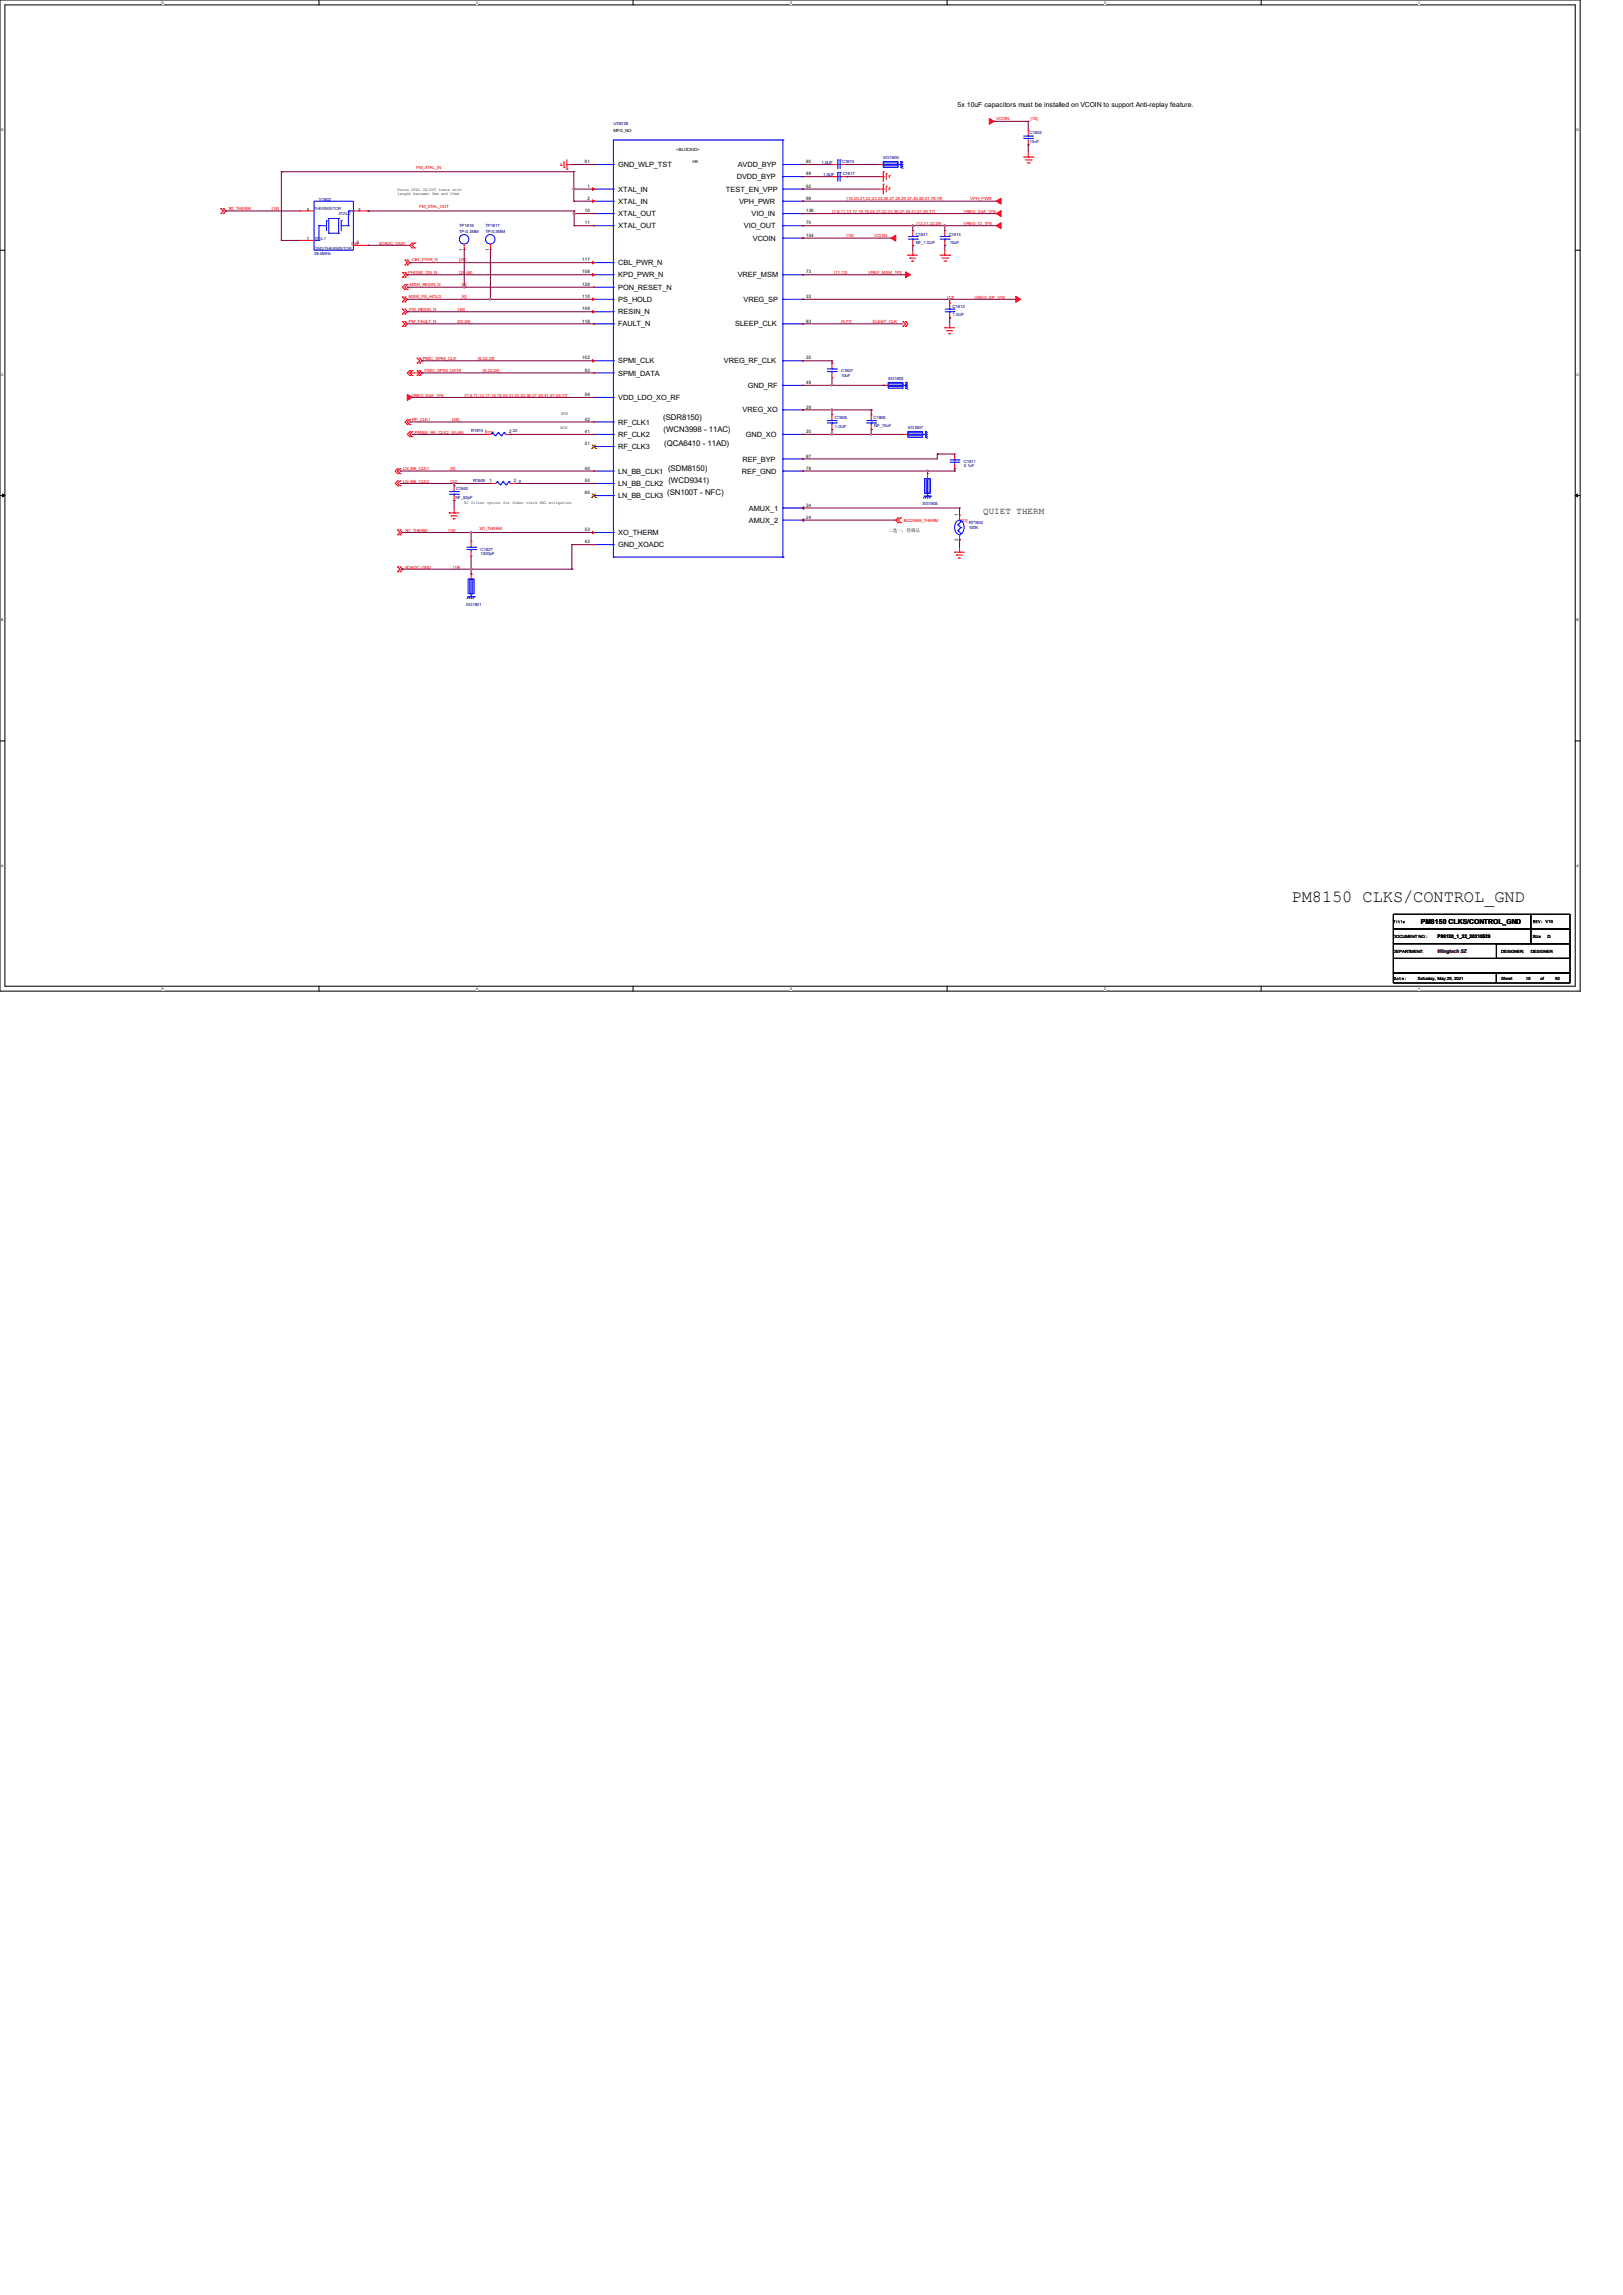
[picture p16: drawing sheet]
<svg xmlns="http://www.w3.org/2000/svg" width="210mm" height="297mm" viewBox="0 0 210 297" stroke-linecap="round" stroke-linejoin="round" font-family="sans-serif">
<defs><g id="words">
<text font-size="2.2" x="167.1" y="116.8">PM8150 CLKS/CONTROL_GND</text>
<text font-size="1.2" x="127.2" y="66.5">QUIET THERM</text>
<g font-size="1">
<text x="85.8" y="54.4">(SDR8150)</text>
<text x="85.9" y="56">(WCN3998 - 11AC)</text>
<text x="85.9" y="57.7">(QCA6410 - 11AD)</text>
<text x="86.3" y="64">(SN100T - NFC)</text>
<text x="86.4" y="61">(SDM8150)</text>
<text x="86.5" y="62.5">(WCD9341)</text>
</g>
<g font-size=".9">
<text x="123.9" y="13.8">5x 10uF capacitors must be installed on VCOIN to support Anti-replay feature.</text>
<text x="80" y="21.6">GND_WLP_TST</text>
<text x="95.3" y="23.2">DVDD_BYP</text>
<text x="95.5" y="21.6">AVDD_BYP</text>
<text x="80" y="24.8">XTAL_IN</text>
<text x="80" y="26.4">XTAL_IN</text>
<text x="80" y="28">XTAL_OUT</text>
<text x="80" y="29.5">XTAL_OUT</text>
<text x="93.9" y="24.8">TEST_EN_VPP</text>
<text x="95.6" y="26.4">VPH_PWR</text>
<text x="96.3" y="29.5">VIO_OUT</text>
<text x="97.2" y="28">VIO_IN</text>
<text x="80" y="34.3">CBL_PWR_N</text>
<text x="80" y="35.9">KPD_PWR_N</text>
<text x="95.5" y="35.9">VREF_MSM</text>
<text x="97.4" y="31.2">VCOIN</text>
<text x="80" y="37.5">PON_RESET_N</text>
<text x="80" y="39.1">PS_HOLD</text>
<text x="80" y="40.7">RESIN_N</text>
<text x="96.2" y="39.1">VREG_SP</text>
<text x="80" y="42.2">FAULT_N</text>
<text x="80" y="47">SPMI_CLK</text>
<text x="93.7" y="47">VREG_RF_CLK</text>
<text x="95.1" y="42.2">SLEEP_CLK</text>
<text x="80" y="48.6">SPMI_DATA</text>
<text x="80" y="51.8">VDD_LDO_XO_RF</text>
<text x="96.1" y="53.4">VREG_XO</text>
<text x="96.8" y="50.2">GND_RF</text>
<text x="80" y="54.9">RF_CLK1</text>
<text x="80" y="56.6">RF_CLK2</text>
<text x="80" y="58.1">RF_CLK3</text>
<text x="96.1" y="59.7">REF_BYP</text>
<text x="96.5" y="56.6">GND_XO</text>
<text x="80" y="61.3">LN_BB_CLK1</text>
<text x="80" y="62.9">LN_BB_CLK2</text>
<text x="80" y="64.5">LN_BB_CLK3</text>
<text x="96" y="61.3">REF_GND</text>
<text x="80" y="69.3">XO_THERM</text>
<text x="80" y="70.8">GND_XOADC</text>
<text x="96.9" y="66.1">AMUX_1</text>
<text x="96.9" y="67.6">AMUX_2</text>
<text x="183.9" y="119.6">PM8150 CLKS/CONTROL_GND</text>
</g>
<g font-size=".6" fill="#000080">
<text x="79.4" y="16.1">U1801B</text>
<text x="133.2" y="17.4">C1804</text>
<text x="106.3" y="21.2">1.0UF</text>
<text x="106.5" y="22.7">1.0UF</text>
<text x="109" y="21.1">C1810</text>
<text x="109" y="22.6">C1817</text>
<text x="114.3" y="20.6">SG1805</text>
<text x="133.2" y="18.5">10uF</text>
<text x="41.3" y="26">Y1802</text>
<text x="59.4" y="29.4">TP1816</text>
<text x="62.8" y="29.4">TP1817</text>
<text x="40.6" y="32.9">38.4MHz</text>
<text x="59.4" y="30.1">TP-0.3MM</text>
<text x="62.8" y="30.1">TP-0.3MM</text>
<text x="118.5" y="30.5">C1841</text>
<text x="118.5" y="31.5">NF_1.0UF</text>
<text x="122.8" y="30.5">C1814</text>
<text x="122.9" y="31.5">10uF</text>
<text x="123.3" y="39.9">C1812</text>
<text x="123.3" y="40.9">1.0UF</text>
<text x="108.8" y="48.2">C1807</text>
<text x="108.8" y="48.8">10uF</text>
<text x="114.9" y="49.2">SG1802</text>
<text x="61" y="55.9">R1810</text>
<text x="66.4" y="55.9">22</text>
<text x="108" y="54.3">C1806</text>
<text x="108" y="55.4">1.0UF</text>
<text x="113" y="54.2">C1808</text>
<text x="113.1" y="55.3">NF_10uF</text>
<text x="117.5" y="55.5">SG1807</text>
<text x="124.7" y="59.9">C1811</text>
<text x="58.9" y="64.6">NF_82pF</text>
<text x="59" y="63.4">C1840</text>
<text x="61.2" y="62.4">R1849</text>
<text x="67.1" y="62.5">0</text>
<text x="119.4" y="65.4">SG1804</text>
<text x="124.7" y="60.5">0.1uF</text>
<text x="62.2" y="71.3">C1827</text>
<text x="62.2" y="71.8">1000pF</text>
<text x="125.3" y="67.9">RT1802</text>
<text x="125.3" y="68.5">100K</text>
<text x="60.3" y="78.4">SG1801</text>
</g>
<g font-size=".6">
<text x="79.4" y="17.1">MFG_NO</text>
<text x="75.7" y="21.1">61</text>
<text x="87.5" y="19.6">&lt;BLOCKID&gt;</text>
<text x="89.6" y="21.1">HK</text>
<text x="104.3" y="21.1">80</text>
<text x="104.3" y="22.7">89</text>
<text x="39.7" y="27.3">4</text>
<text x="46.4" y="27.3">3</text>
<text x="51.4" y="24.7">Route XTAL IN/OUT trace with</text>
<text x="51.4" y="25.3">length between 3mm and 10mm</text>
<text x="75.7" y="27.5">10</text>
<text x="75.7" y="29">11</text>
<text x="76" y="24.3">1</text>
<text x="76" y="25.9">2</text>
<text x="104.3" y="24.3">92</text>
<text x="104.3" y="25.9">99</text>
<text x="104.3" y="27.5">136</text>
<text x="104.3" y="29">70</text>
<text x="39.7" y="31.1">1</text>
<text x="59.9" y="32.4" transform="rotate(-90 59.9 32.4)">1</text>
<text x="63.3" y="32.4" transform="rotate(-90 63.3 32.4)">1</text>
<text x="75.4" y="33.8">117</text>
<text x="75.4" y="35.4">108</text>
<text x="104.3" y="30.6">154</text>
<text x="104.3" y="35.4">73</text>
<text x="75.4" y="37">129</text>
<text x="75.4" y="38.6">110</text>
<text x="75.4" y="40.2">109</text>
<text x="75.4" y="41.7">118</text>
<text x="104.3" y="38.6">33</text>
<text x="104.3" y="41.7">83</text>
<text x="75.4" y="46.5">102</text>
<text x="104.3" y="46.5">30</text>
<text x="72.6" y="53.7">WTR</text>
<text x="75.7" y="48.1">93</text>
<text x="75.7" y="51.3">59</text>
<text x="104.3" y="49.7">49</text>
<text x="104.3" y="52.9">29</text>
<text x="62.7" y="56">1[77]</text>
<text x="65.9" y="56">2</text>
<text x="72.5" y="55.5">WCN</text>
<text x="75.7" y="54.4">42</text>
<text x="75.7" y="56">41</text>
<text x="75.7" y="57.6">51</text>
<text x="104.3" y="56">20</text>
<text x="104.3" y="59.2">87</text>
<text x="60.1" y="65.2">RC filter option for Codec clock EMI mitigation</text>
<text x="63.3" y="62.4">1</text>
<text x="66.5" y="62.4">2</text>
<text x="75.7" y="60.8">40</text>
<text x="75.7" y="62.4">50</text>
<text x="75.7" y="64">60</text>
<text x="104.3" y="60.8">78</text>
<text x="104.3" y="65.6">34</text>
<text x="75.7" y="68.7">53</text>
<text x="75.7" y="70.3">43</text>
<text x="104.3" y="67.1">24</text>
<text x="114.9" y="68.8">二选一，待确认</text>
<text x="124" y="70" transform="rotate(-90 124 70)">2</text>
<text x="124" y="66.8" transform="rotate(-90 124 66.8)">1</text>
<text x="200" y="119.5">V10</text>
<text x="180.3" y="121.4">DOCUMENT NO.:</text>
<text x="180.3" y="123.3">DEPARTMENT:</text>
<text x="186" y="121.5">P86120_1_22_20210529</text>
<text x="194.3" y="123.3">DESIGNER:</text>
<text x="198.1" y="123.3">DESIGNER</text>
<text x="198.3" y="121.4">Size</text>
<text x="200.2" y="121.4">D</text>
<text x="183.5" y="126.9">Saturday, May 29, 2021</text>
<text x="194.3" y="126.9">Sheet</text>
<text x="197.4" y="126.9">18</text>
<text x="199.3" y="126.9">of</text>
<text x="201.2" y="126.9">92</text>
</g>
<g font-size=".6" fill="#f00">
<text x="128.9" y="15.5">VCOIN</text>
<text x="133.3" y="15.5">[18]</text>
<text x="53.8" y="21.9">PM_XTAL_IN</text>
<text x="29.5" y="27.2">XO_THERM</text>
<text x="35.2" y="27.2">[18]</text>
<text x="54.2" y="27">PM_XTAL_OUT</text>
<text x="107.7" y="27.6">[7,8,11,13,17,18,19,25,31,32,33,36,37,39,41,47,59,77]</text>
<text x="109.6" y="25.9">[19,20,21,22,23,24,26,27,28,29,37,40,48,51,78,79]</text>
<text x="118.6" y="29.1">[13,21,22,29]</text>
<text x="124.7" y="27.6">VREG_S4A_1P8</text>
<text x="124.7" y="29.1">VREG_IO_1P8</text>
<text x="125.6" y="25.9">VPH_PWR</text>
<text x="45.5" y="31.7">[18]2</text>
<text x="49" y="31.7">XOADC_GND</text>
<text x="52.8" y="35.5">PHONE_ON_N</text>
<text x="53.3" y="33.8">CBL_PWR_N</text>
<text x="59.4" y="33.8">[28]</text>
<text x="59.4" y="35.5">[29,46]</text>
<text x="107.9" y="35.5">[11,13]</text>
<text x="109.6" y="30.6">[18]</text>
<text x="112.3" y="35.5">VREF_MSM_1P2</text>
<text x="113.1" y="30.6">VCOIN</text>
<text x="52.9" y="38.6">MSM_PS_HOLD</text>
<text x="52.9" y="41.8">PM_FAULT_N</text>
<text x="53" y="40.3">PM_RESIN_N</text>
<text x="53" y="37">MSM_RESIN_N</text>
<text x="59.2" y="41.8">[22,29]</text>
<text x="59.3" y="40.3">[46]</text>
<text x="59.8" y="38.6">[6]</text>
<text x="59.8" y="37">[6]</text>
<text x="108.8" y="41.8">[6,77]</text>
<text x="112.9" y="41.8">SLEEP_CLK</text>
<text x="122.6" y="38.7">[13]</text>
<text x="126.1" y="38.7">VREG_SP_1P8</text>
<text x="54.7" y="46.5">PMIC_SPMI_CLK</text>
<text x="61.8" y="46.5">[6,22,29]</text>
<text x="53.2" y="51.4">VREG_S4A_1P8</text>
<text x="54.9" y="48.2">PMIC_SPMI_DATA</text>
<text x="60.2" y="51.4">[7,8,11,13,17,18,19,25,31,32,33,36,37,39,41,47,59,77]</text>
<text x="62.5" y="48.2">[6,22,29]</text>
<text x="53.3" y="54.5">RF_CLK1</text>
<text x="53.7" y="56.1">PM855_RF_CLK2_WLAN</text>
<text x="58.5" y="54.5">[58]</text>
<text x="52.2" y="60.9">LN_BB_CLK1</text>
<text x="52.2" y="62.5">LN_BB_CLK2</text>
<text x="58.3" y="60.9">[6]</text>
<text x="58.3" y="62.5">[31]</text>
<text x="52.4" y="68.8">XO_THERM</text>
<text x="58" y="68.8">[18]</text>
<text x="62.1" y="68.6">XO_THERM</text>
<text x="117" y="67.6">BQ25968_THERM</text>
<text x="124.3" y="67.6">[33]</text>
<text x="52.4" y="73.6">XOADC_GND</text>
<text x="58.6" y="73.6">[18]</text>
</g>
<g font-size=".6" fill="#004080">
<text x="40.6" y="27.2">THERMISTOR</text>
<text x="43.8" y="27.9">XTAL2</text>
<text x="40.6" y="32.3">GND/THERMISTOR</text>
<text x="40.6" y="31">XTAL1</text>
</g>
<text font-size=".6" fill="#400040" x="186" y="123.4">Wingtech SZ</text>
<g font-size=".5">
<text x="21" y=".5">5</text>
<text x="61.6" y=".5">4</text>
<text x="102.2" y=".5">3</text>
<text x="142.9" y=".5">2</text>
<text x="183.5" y=".5">1</text>
<text x=".2" y="16.9">D</text>
<text x="204" y="16.9">D</text>
<text x=".2" y="48.6">C</text>
<text x="204" y="48.6">C</text>
<text x=".2" y="80.4">B</text>
<text x="204" y="80.4">B</text>
<text x=".2" y="112.1">A</text>
<text x="204" y="112.1">A</text>
<text x="21" y="128.1">5</text>
<text x="61.6" y="128.1">4</text>
<text x="102.2" y="128.1">3</text>
<text x="142.9" y="128.1">2</text>
<text x="183.5" y="128.1">1</text>
</g>
</g></defs>
<path d="M0 0h204.5v128.3h-204.5zM.6 .6h203.2v127h-203.2z" fill="none" stroke="#000" stroke-width=".13"/>
<g fill="#fff">
<path d="M21 .1h.2v.5h-.2z"/>
<path d="M21 127.7h.2v.5h-.2z"/>
</g>
<path d="M41.3 0v.6M41.3 127.6v.7" fill="none" stroke="#000" stroke-width=".13"/>
<g fill="#fff">
<path d="M61.6 .1h.2v.5h-.2z"/>
<path d="M61.6 127.7h.2v.5h-.2z"/>
</g>
<path d="M81.9 0v.6M81.9 127.6v.7" fill="none" stroke="#000" stroke-width=".13"/>
<g fill="#fff">
<path d="M102.2 .1h.2v.5h-.2z"/>
<path d="M102.2 127.7h.2v.5h-.2z"/>
</g>
<path d="M122.6 0v.6M122.6 127.6v.7" fill="none" stroke="#000" stroke-width=".13"/>
<g fill="#fff">
<path d="M142.9 .1h.2v.5h-.2z"/>
<path d="M142.9 127.7h.2v.5h-.2z"/>
</g>
<path d="M163.2 0v.6M163.2 127.6v.7" fill="none" stroke="#000" stroke-width=".13"/>
<g fill="#fff">
<path d="M183.5 .1h.2v.5h-.2z"/>
<path d="M183.5 127.7h.2v.5h-.2z"/>
<path d="M.2 16.5h.3v.5h-.3z"/>
<path d="M204 16.5h.3v.5h-.3z"/>
<path d="M.2 48.3h.3v.5h-.3z"/>
<path d="M204 48.3h.3v.5h-.3z"/>
</g>
<path d="M0 32.4h.6M203.8 32.4h.7" fill="none" stroke="#000" stroke-width=".13"/>
<g fill="#fff">
<path d="M.2 80h.2v.5h-.2z"/>
<path d="M204 80h.3v.5h-.3z"/>
</g>
<path d="M0 64.1h.6M203.8 64.1h.7" fill="none" stroke="#000" stroke-width=".13"/>
<path d="M.3 63.9l.3 .2-.3 .2zM203.8 64.1l.3-.2v.4z" fill="#000" stroke="#000" stroke-width=".13"/>
<g fill="#fff">
<path d="M.2 111.8h.3v.5h-.3z"/>
<path d="M204 111.8h.3v.5h-.3z"/>
</g>
<path d="M0 95.9h.6M203.8 95.9h.7M180.3 118.3h17.8v1.9h-17.8zM198.1 118.3h5.1v1.9h-5.1zM180.3 120.2h17.8v1.9h-17.8zM180.3 125.9h13.3v1.3h-13.3zM180.3 124h22.9v1.9h-22.9zM180.3 122.1h22.9v1.9h-22.9zM193.6 125.9h9.6v1.3h-9.6zM193.6 122.1h9.6v1.9h-9.6zM198.1 120.2h5.1v1.9h-5.1z" fill="none" stroke="#000" stroke-width=".13"/>
<g fill="none" stroke="#f00" stroke-width=".13">
<path d="M133.1 16.8h.1M133.1 18.8h.1M133.1 16.8v.7M133.1 18.1v.7M133.1 19.7v.6M28.6 27h.1M28.6 27.6h.1M28.6 27l.3 .3-.3 .3M28.9 27.6h.1M28.9 27h.1M28.9 27l.3 .3-.3 .3M38.7 27.3h.1"/>
<path d="M38.7 31.1h.1M38.7 27.3h1.9M38.7 31.1h1.9M45.7 27.3h1.9M45.7 31.7h1.9M47.6 31.7h.1M47.6 27.3h.1M52.1 35.9h.1M52.1 35.3h.1M52.1 39.1h.1M52.1 38.4h.1M52.1 35.3l.3 .3-.3 .3"/>
<path d="M52.1 38.4l.3 .3-.3 .4M52.4 35.3h.1M52.4 35.9h.1M52.4 38.4h.1M52.4 39.1h.1M52.4 36.8h.1M52.4 37.5h.1M52.4 34.3h.1M52.4 33.7h.1M52.4 35.3l.3 .3-.3 .3M52.4 38.4l.3 .3-.3 .4M52.4 36.8l-.3 .4 .3 .3"/>
<path d="M52.4 33.7l.3 .3-.3 .3M52.7 36.8h.1M52.7 37.5h.1M52.7 33.7h.1M52.7 34.3h.1M52.7 36.8l-.3 .4 .3 .3M52.7 33.7l.3 .3-.3 .3M53.3 32.1h.1M53.3 31.5h.1M53.3 31.5l-.3 .2 .3 .4M53.7 31.5h.1M53.7 32.1h.1"/>
<path d="M53.7 31.5l-.4 .2 .4 .4M60.1 32.3h.1M60.1 31.6v.7M63.5 32.3h.1M63.5 31.6v.7M72.6 21.4h.1M72.6 21.2v.2M73 21.7h.1M73 20.9v.8M73.4 21.3h.1M73.4 21.9h.1M73.4 21.3h.6"/>
<path d="M73.4 20.7v1.2M76.8 21.3h.1M76.8 24.5h.1M76.8 26h.1M76.8 27.6h.1M76.8 29.2h.1M76.8 34h.1M76.8 35.6h.1M76.8 37.2h.1M76.8 38.7h.1M103.8 21.3h.1M103.8 22.9h.1"/>
<path d="M103.8 24.5h.1M103.8 26h.1M103.8 27.6h.1M103.8 29.2h.1M103.8 30.8h.1M103.8 35.6h.1M103.8 38.7h.1M107.7 22.9h.1M107.7 21.3h.1M107.7 21.3h.6M107.7 22.9h.6M108.9 21.3h.7"/>
<path d="M108.9 22.9h.7M109.6 22.9h.1M109.6 21.3h.1M113.7 21.3h.1M113.7 21.3h.6M113.7 22.9h.6M113.7 24.5h.6M114.3 22.9h.1M114.3 22.2h.1M114.3 24.5h.1M114.3 23.8h.1M114.3 22.2v1.3"/>
<path d="M114.3 23.8v1.3M114.7 22.5h.1M114.7 24.1h.1M114.7 22.5v.7M114.7 24.1v.7M115.1 22.7h.1M115.1 24.3h.1M115.1 22.7v.3M115.1 24.3v.3M117.5 33h.1M117.5 33h1.2M117.7 33.4h.1"/>
<path d="M117.7 33.4h.8M118 33.8h.1M118 33.8h.2M118.1 33h.1M118.1 29.8h.1M118.1 31.7h.1M118.1 29.8v.7M118.1 31.1v.6M118.1 32.4v.6M121.6 33h1.3M121.9 33.4h.7M122.1 33.8h.3"/>
<path d="M122.3 33h.1M122.3 29.8h.1M122.3 31.7h.1M122.3 29.8v.7M122.3 31.1v.6M122.3 32.4v.6M122.4 33.8h.1M122.6 33.4h.1M122.9 33h.1M122.9 39.2h.1M122.9 39.2v.7M132.4 20.3h1.3"/>
<path d="M132.7 20.7h.7M132.9 21.1h.3M133.1 20.3h.1M133.2 21.1h.1M133.4 20.7h.1M133.7 20.3h.1M52.1 40.6h.1M52.1 40h.1M52.1 42.2h.1M52.1 41.6h.1M52.1 40l.3 .3-.3 .3M52.1 41.6l.3 .3-.3 .3"/>
<path d="M52.4 40h.1M52.4 40.6h.1M52.4 41.6h.1M52.4 42.2h.1M52.4 40l.3 .3-.3 .3M52.4 41.6l.3 .3-.3 .3M52.7 54.3h.1M52.7 54.9h.1M52.7 54.3l-.3 .3 .3 .3M53 48h.1M53 48.6h.1M53 55.9h.1"/>
<path d="M53 56.5h.1M53 54.3h.1M53 54.9h.1M53 48l-.3 .3 .3 .3M53 48.3l.3 .3M53 48.3h1.3M53 55.9l-.3 .3 .3 .3M53 54.3l-.3 .3 .3 .3M53.3 48h.1M53.3 48.6h.1M53.3 55.9h.1M53.3 56.5h.1"/>
<path d="M53.3 48l-.3 .3M53.3 55.9l-.3 .3 .3 .3M54 47h.1M54 46.4h.1M54 48h.1M54 48.6h.1M54 46.4l.3 .3-.3 .3M54 48l.3 .3M54.3 46.4h.1M54.3 47h.1M54.3 48.6h.1M54.3 48h.1"/>
<path d="M54.3 48.3h.1M54.3 46.4l.3 .3-.3 .3M54.3 48l.3 .3-.3 .3M54.3 48.3l-.3 .3M62.9 56.2h.1M62.9 56.2h.6M65.4 56.2h.6M66 56.2h.1M76.8 40.3h.1M76.8 41.9h.1M76.8 46.7h.1M76.8 48.3h.1"/>
<path d="M76.8 51.4h.1M76.8 54.6h.1M76.8 56.2h.1M76.8 57.8h.1M103.8 41.9h.1M103.8 46.7h.1M103.8 49.9h.1M103.8 53h.1M103.8 56.2h.1M103.8 59.4h.1M107.7 47h.1M107.7 48.9h.1"/>
<path d="M107.7 53.7h.1M107.7 55.6h.1M107.7 47v.6M107.7 48.3v.6M107.7 53.7v.6M107.7 54.9v.7M112.7 53.7h.1M112.7 55.6h.1M112.7 53.7v.6M112.7 54.9v.7M114.3 49.9h.1M114.3 49.9h.6"/>
<path d="M116.8 41.6h.1M116.8 42.2h.1M116.8 56.2h.1M116.8 41.6l.4 .3-.4 .3M116.8 56.2h.7M117.2 41.6h.1M117.2 42.2h.1M117.2 41.6l.3 .3-.3 .3M122.3 42.4h.1M122.3 42.4h1.2M122.5 42.8h.1M122.5 42.8h.8"/>
<path d="M122.8 43.2h.1M122.8 43.2h.2M122.9 42.4h.1M122.9 41.1h.1M122.9 40.5v.6M122.9 41.8v.6M123.5 58.8h.1M123.5 58.8v.6M51.4 60.7h.1M51.4 61.3h.1M51.4 73.4h.1M51.4 74h.1"/>
<path d="M51.4 68.6h.1M51.4 69.2h.1M51.4 62.2h.1M51.4 62.9h.1M51.4 60.7l-.3 .3 .3 .3M51.4 73.4l.4 .3-.4 .3M51.4 68.6l.4 .3-.4 .3M51.4 62.2l-.3 .4 .3 .3M51.8 60.7h.1M51.8 61.3h.1M51.8 74h.1M51.8 73.4h.1"/>
<path d="M51.8 69.2h.1M51.8 68.6h.1M51.8 62.2h.1M51.8 62.9h.1M51.8 60.7l-.4 .3 .4 .3M51.8 73.4l.3 .3-.3 .3M51.8 68.6l.3 .3-.3 .3M51.8 62.2l-.4 .4 .4 .3M58.1 66.4h.1M58.1 66.4h1.3M58.4 66.8h.1M58.4 66.8h.7"/>
<path d="M58.6 67.1h.1M58.6 67.1h.3M58.8 66.4h.1M58.8 62.9h.1M58.8 64.8h.1M58.8 62.9v.6M58.8 64.1v.7M58.8 65.7v.7M61 70.1h.1M61 72h.1M61 74.3h.1M61 70.1v.6"/>
<path d="M61 71.3v.7M61 74.3v.6M63.5 62.6h.1M63.5 62.6h.6M66 62.6h.7M66.7 62.6h.1M76.8 61h.1M76.8 62.6h.1M76.8 64.1h.1M76.8 68.9h.1M76.8 70.5h.1M103.8 61h.1"/>
<path d="M103.8 65.7h.1M103.8 67.3h.1M116.2 67h.1M116.2 67.6h.1M116.2 67l-.3 .3 .3 .3M116.5 67.6h.1M116.5 67h.1M116.5 67l-.3 .3 .3 .3M120 61.3h.1M120 61.3v.6M123.5 71.5h.1M123.5 60.7h.1"/>
<path d="M123.5 71.5h1.3M123.5 60v.7M123.8 71.8h.1M123.8 71.8h.7M124 72.2h.1M124 72.2h.3M124.2 71.5h.1M124.2 66.7h.1M124.2 69.8h.1M124.2 66.7v.6M124.2 69.2v.6M124.2 70.8v.7"/>
</g>
<g fill="#f00" stroke="#f00" stroke-width=".13">
<path d="M76.7 24.3l.1 .2-.1 .1z"/>
<path d="M76.7 25.9l.1 .1-.1 .2z"/>
<path d="M76.7 33.8l.1 .2-.1 .2z"/>
<path d="M76.7 35.4l.1 .2-.1 .1z"/>
<path d="M76.7 38.6l.1 .1-.1 .2z"/>
<path d="M76.7 40.2l.1 .1-.1 .2z"/>
<path d="M76.7 46.5l.1 .2-.1 .2z"/>
<path d="M76.7 68.7l.1 .2-.1 .2z"/>
<path d="M104 65.6v.3l-.2-.2z"/>
<path d="M104 67.1v.4l-.2-.2z"/>
<path d="M117.2 35.2l.6 .4-.6 .3z" fill-rule="evenodd"/>
<path d="M115.3 30.8l.6-.4v.8z" fill-rule="evenodd"/>
<path d="M52.7 51.1l.6 .3-.6 .4z" fill-rule="evenodd"/>
<path d="M128.9 26l.6-.3v.7z" fill-rule="evenodd"/>
<path d="M128.9 27.6l.6-.3v.7z" fill-rule="evenodd"/>
<path d="M128.9 29.2l.6-.4v.8z" fill-rule="evenodd"/>
<path d="M131.4 38.4l.7 .3-.7 .4z" fill-rule="evenodd"/>
<path d="M128 15.3l.7 .4-.7 .4z" fill-rule="evenodd"/>
</g>
<g fill="#000">
<path d="M180.3 119.1h.3h-.1v.4l-.1-.4zM180.7 119.1h.1zM180.7 119.2h.1v.3zM181 119.1l.1 .1h-.1v.2l.1 .1-.1-.1-.1-.2zM181.2 119.1h.2v.4l-.1-.4zM181.6 119.2l.2 .1h-.2v.1h.2a.15 .15 0 0 1-.3 0 .14 .14 0 0 1 .1-.2zM181.6 119.2l.1 .1z"/>
<path d="M180.3 119.1h.3h-.1v.4l-.1-.4zM180.7 119.1h.1zM180.7 119.2h.1v.3zM181 119.1l.1 .1h-.1v.2l.1 .1-.1-.1-.1-.2zM181.2 119.1h.2v.4l-.1-.4zM181.6 119.2l.2 .1h-.2v.1h.2a.15 .15 0 0 1-.3 0 .14 .14 0 0 1 .1-.2zM181.6 119.2l.1 .1z"/>
<path d="M180.3 119.1h.3h-.1v.4l-.1-.4zM180.7 119.1h.1zM180.7 119.2h.1v.3zM181 119.1l.1 .1h-.1v.2l.1 .1-.1-.1-.1-.2zM181.2 119.1h.2v.4l-.1-.4zM181.6 119.2l.2 .1h-.2v.1h.2a.15 .15 0 0 1-.3 0 .14 .14 0 0 1 .1-.2zM181.6 119.2l.1 .1z"/>
<path d="M198.4 119.1h.2l-.1 .2 .2 .2-.3-.2v.2zM198.4 119.1v.1h.2zM198.7 119.1h.3h-.2v.1h.1l-.1 .1v.1l.2 .1h-.3zM199 119.1l.2 .3 .1-.3-.1 .4zM199.5 119.4v.1z"/>
<path d="M198.4 119.1h.2l-.1 .2 .2 .2-.3-.2v.2zM198.4 119.1v.1h.2zM198.7 119.1h.3h-.2v.1h.1l-.1 .1v.1l.2 .1h-.3zM199 119.1l.2 .3 .1-.3-.1 .4zM199.5 119.4v.1z"/>
<path d="M198.4 119.1h.2l-.1 .2 .2 .2-.3-.2v.2zM198.4 119.1v.1h.2zM198.7 119.1h.3h-.2v.1h.1l-.1 .1v.1l.2 .1h-.3zM199 119.1l.2 .3 .1-.3-.1 .4zM199.5 119.4v.1z"/>
<path d="M180.4 126.4a.21 .21 0 0 1 .2 .2 .21 .21 0 0 1-.2 .2zM180.4 126.5v.3l.2-.1a.16 .16 0 0 0 0-.1 .16 .16 0 0 0-.2-.1zM180.8 126.6h.1l.1 .2h-.3v-.1l.2-.1h-.2zM180.8 126.7a.07 .07 0 0 0 .1 0 .07 .07 0 0 0-.1 0zM181.1 126.5l.1-.1v.1h.1l-.1 .1v.1l.1 .1h-.1zM181.4 126.6h.2l.1 .1h-.3l.1 .1 .2-.1a.16 .16 0 0 1-.3 .1 .14 .14 0 0 1 0-.2zM181.5 126.6l.1 .1zM181.8 126.5l.1 .1zM181.8 126.8h.1z"/>
<path d="M180.4 126.4a.21 .21 0 0 1 .2 .2 .21 .21 0 0 1-.2 .2zM180.4 126.5v.3l.2-.1a.16 .16 0 0 0 0-.1 .16 .16 0 0 0-.2-.1zM180.8 126.6h.1l.1 .2h-.3v-.1l.2-.1h-.2zM180.8 126.7a.07 .07 0 0 0 .1 0 .07 .07 0 0 0-.1 0zM181.1 126.5l.1-.1v.1h.1l-.1 .1v.1l.1 .1h-.1zM181.4 126.6h.2l.1 .1h-.3l.1 .1 .2-.1a.16 .16 0 0 1-.3 .1 .14 .14 0 0 1 0-.2zM181.5 126.6l.1 .1zM181.8 126.5l.1 .1zM181.8 126.8h.1z"/>
<path d="M180.4 126.4a.21 .21 0 0 1 .2 .2 .21 .21 0 0 1-.2 .2zM180.4 126.5v.3l.2-.1a.16 .16 0 0 0 0-.1 .16 .16 0 0 0-.2-.1zM180.8 126.6h.1l.1 .2h-.3v-.1l.2-.1h-.2zM180.8 126.7a.07 .07 0 0 0 .1 0 .07 .07 0 0 0-.1 0zM181.1 126.5l.1-.1v.1h.1l-.1 .1v.1l.1 .1h-.1zM181.4 126.6h.2l.1 .1h-.3l.1 .1 .2-.1a.16 .16 0 0 1-.3 .1 .14 .14 0 0 1 0-.2zM181.5 126.6l.1 .1zM181.8 126.5l.1 .1zM181.8 126.8h.1z"/>
</g>
<g fill="none" stroke="#00f" stroke-width=".13">
<path d="M101.3 18.1h.1M101.3 18.1h-21.9v54M101.3 18.1v54M132.5 17.9h1.1M132.5 17.6h1.1M133.1 17.6h.1M133.1 17.9h.1M133.1 17.5v.1M133.1 17.9v.2M133.6 17.9h.1M133.6 17.6h.1M40.6 26h5.1v6.4h-5.1z"/>
<path d="M40.6 31.1h.1M40.6 31.1h.7M41.3 29.2h.1M41.3 31.1h.1M41.3 29.2h.9M41.3 29.2v1.9M42.2 28.6h.1M42.2 28.6v1.2M42.5 28.3h.1M42.5 30.2h.1M42.5 28.3h1.3M42.5 28.3v1.9"/>
<path d="M42.5 30.2h1.3M43.8 28.3h.1M43.8 30.2h.1M43.8 28.3v1.9M44.2 28.6h.1M44.2 28.6v1.2M44.2 29.2h.9M45.1 29.2h.1M45.1 27.3h.1M45.1 27.3v1.9M45.1 27.3h.6M45.7 27.3h.1"/>
<path d="M76.8 29.2h2.6M76.8 21.3h2.6M76.8 24.5h2.6M76.8 26h2.6M76.8 27.6h2.6M76.8 34h2.6M76.8 35.6h2.6M76.8 37.2h2.6M76.8 38.7h2.6M79.4 21.3h.1M79.4 24.5h.1M79.4 26h.1"/>
<path d="M79.4 27.6h.1M79.4 29.2h.1M79.4 34h.1M79.4 35.6h.1M79.4 37.2h.1M79.4 38.7h.1M101.3 21.3h.1M101.3 22.9h.1M101.3 24.5h.1M101.3 26h.1M101.3 27.6h.1M101.3 29.2h.1"/>
<path d="M101.3 30.8h.1M101.3 35.6h.1M101.3 38.7h.1M101.3 29.2h2.5M101.3 21.3h2.5M101.3 24.5h2.5M101.3 26h2.5M101.3 27.6h2.5M101.3 35.6h2.5M101.3 38.7h2.5M101.3 22.9h2.5M101.3 30.8h2.5"/>
<path d="M108.3 21.3h.1M108.3 22.9h.1M108.4 22.9h.1M108.4 22.3h.1M108.4 21.3h.1M108.4 20.7h.1M108.4 20.7v1.1M108.4 22.3v1.2M108.7 22.3h.1M108.7 22.9h.1M108.7 20.7h.1M108.7 21.3h.1"/>
<path d="M108.7 21.3h.2M108.7 22.9h.2M108.7 20.7v1.1M108.7 22.3v1.2M114.3 21.1h1.9v.4h-1.9zM114.3 20.9h1.9v.8h-1.9zM114.3 21.3h.1M114.3 21.3h2.2M116.5 21.3h.1M116.6 20.9h.1M116.6 21.2h.1M116.6 21.4h.1"/>
<path d="M116.6 21.7h.1M116.6 20.9v.8M116.6 20.9l.2 .1M116.6 21.2l.2 .1M116.6 21.4l.2 .1M116.6 21.7l.2 .1M117.6 30.9h1.1M117.6 30.6h1.1M118.1 30.6h.1M118.1 30.9h.1M118.1 30.5v.1M118.1 30.9v.2"/>
<path d="M118.7 30.9h.1M118.7 30.6h.1M121.7 30.9h1.1M121.7 30.6h1.1M122.3 30.6h.1M122.3 30.9h.1M122.3 30.5v.1M122.3 30.9v.2M122.8 30.9h.1M122.8 30.6h.1M122.9 39.9v.1M63.7 56h.1"/>
<path d="M63.7 56l-.2 .2M63.7 56l.4 .4M64.1 56.4h.1M64.5 56h.1M64.5 56l-.4 .4M64.5 56l.4 .4M64.9 56.4h.1M65.2 56h.1M65.2 56l-.3 .4M65.2 56l.2 .2M65.4 56.2h.1M76.8 40.3h2.6"/>
<path d="M76.8 41.9h2.6M76.8 46.7h2.6M76.8 48.3h2.6M76.8 51.4h2.6M76.8 54.6h2.6M76.8 56.2h2.6M76.8 57.8h2.6M79.4 40.3h.1M79.4 41.9h.1M79.4 46.7h.1M79.4 48.3h.1M79.4 51.4h.1"/>
<path d="M79.4 54.6h.1M79.4 56.2h.1M79.4 57.8h.1M101.3 41.9h.1M101.3 46.7h.1M101.3 49.9h.1M101.3 53h.1M101.3 56.2h.1M101.3 59.4h.1M101.3 41.9h2.5M101.3 46.7h2.5M101.3 56.2h2.5"/>
<path d="M101.3 49.9h2.5M101.3 53h2.5M101.3 59.4h2.5M107.1 48.1h1.1M107.1 47.8h1.1M107.1 54.7h1.1M107.1 54.4h1.1M107.7 47.8h.1M107.7 48.1h.1M107.7 54.4h.1M107.7 54.7h.1M107.7 47.6v.2"/>
<path d="M107.7 48.1v.2M107.7 54.3v.1M107.7 54.7v.2M108.2 48.1h.1M108.2 47.8h.1M108.2 54.7h.1M108.2 54.4h.1M112.1 54.7h1.2M112.1 54.4h1.2M112.7 54.4h.1M112.7 54.7h.1M112.7 54.3v.1"/>
<path d="M112.7 54.7v.2M113.3 54.7h.1M113.3 54.4h.1M114.9 49.7h1.9v.3h-1.9zM114.9 49.5h1.9v.7h-1.9zM114.9 49.9h.1M114.9 49.9h2.3M117.2 49.9h.1M117.2 49.5h.1M117.2 49.7h.1M117.2 50h.1M117.2 50.2h.1"/>
<path d="M117.2 49.5v.7M117.2 49.5l.3 .1M117.2 49.7l.3 .2M117.2 50l.3 .1M117.2 50.2l.3 .2M117.5 56h1.9v.4h-1.9zM117.5 55.8h1.9v.8h-1.9zM117.5 56.2h.1M117.5 56.2h2.2M119.7 56.2h.1M119.8 55.8h.1M119.8 56.1h.1"/>
<path d="M119.8 56.3h.1M119.8 56.6h.1M119.8 55.8v.8M119.8 55.8l.2 .2M119.8 56.1l.2 .1M119.8 56.3l.2 .2M119.8 56.6l.2 .1M122.3 40.3h1.1M122.3 40h1.1M122.9 40h.1M122.9 40.3h.1M122.9 40.3v.2"/>
<path d="M122.9 59.8h1.2M122.9 59.5h1.2M123.4 40.3h.1M123.4 40h.1M123.5 59.5h.1M123.5 59.8h.1M123.5 59.4v.1M123.5 59.8v.2M124.1 59.8h.1M124.1 59.5h.1M58.2 64h1.1M58.2 63.6h1.1"/>
<path d="M58.8 63.6h.1M58.8 64h.1M58.8 63.5v.1M58.8 64v.1M59.3 64h.1M59.3 63.6h.1M60.4 71.1h1.2M60.4 70.8h1.2M60.6 74.9h.7v1.9h-.7zM60.6 77.2h.1M60.6 77.2h.7M60.6 77.2l-.1 .3"/>
<path d="M60.8 74.9h.4v1.9h-.4zM60.8 77.2h.1M60.8 77.2l-.1 .3M61 70.8h.1M61 71.1h.1M61 74.9h.1M61 77.2h.1M61 70.7v.1M61 71.1v.2M61 74.9v2.3M61.1 77.2h.1M61.1 77.2l-.1 .3"/>
<path d="M61.3 77.2h.1M61.3 77.2l-.1 .3M61.6 71.1h.1M61.6 70.8h.1M64.3 62.4h.1M64.3 62.4l-.2 .2M64.3 62.4l.4 .3M64.7 62.7h.1M65.1 62.4h.1M65.1 62.4l-.4 .3M65.1 62.4l.4 .3M65.5 62.7h.1"/>
<path d="M65.9 62.4h.1M65.9 62.4l-.4 .3M65.9 62.4l.1 .2M66 62.6h.1M76.8 61h2.6M76.8 62.6h2.6M76.8 64.1h2.6M76.8 68.9h2.6M76.8 70.5h2.6M79.4 72.1h.1M79.4 61h.1M79.4 62.6h.1"/>
<path d="M79.4 64.1h.1M79.4 68.9h.1M79.4 70.5h.1M79.4 72.1h21.9M101.3 72.1h.1M101.3 61h.1M101.3 65.7h.1M101.3 67.3h.1M101.3 61h2.5M101.3 65.7h2.5M101.3 67.3h2.5M119.6 61.9h.8v1.9h-.8z"/>
<path d="M119.6 64.2h.1M119.6 64.2h.8M119.6 64.2l-.1 .3M119.8 61.9h.4v1.9h-.4zM119.9 64.2h.1M119.9 64.2l-.1 .3M120 61.9h.1M120 64.1h.1M120 61.9v2.2M120.1 64.2h.1M120.1 64.2l-.1 .3M120.4 64.2h.1"/>
<path d="M120.4 64.2l-.1 .3M123.9 67.4a.57 .57 0 0 1 .8 .5 1 1 0 0 1-.6 1.3 1.04 1.04 0 0 1-.2-1.8zM124 67.9h.1M124 68.7h.1M124 67.9l.3 .4M124 68.7l.3 .3M124.2 69.2h.1M124.2 67.3l.1 .2M124.3 67.5h.1M124.3 68.3h.1M124.3 69h.1M124.3 67.5l-.3 .4"/>
<path d="M124.3 68.3l-.3 .4M124.3 69l-.1 .2"/>
<circle cx="60" cy="31" r=".61"/>
<circle cx="63.4" cy="31" r=".61"/>
</g>
<path d="M76.6 58h.1M76.6 57.6l.5 .4M77 57.6l-.4 .4M77.1 58h.1M76.6 64.4h.1M76.6 63.9l.5 .5M77 63.9l-.4 .5M77.1 64.4h.1" fill="none" stroke="#804000" stroke-width=".13"/>
<g fill="none" stroke="#800040" stroke-width=".13">
<path d="M128.7 15.7h.1M128.7 15.7h4.4M133.1 15.7h.1M133.1 18.8h.1M133.1 15.7v1.1M133.1 18.8v.9M29.2 27.3h.1M29.2 27.3h9.5M36.4 22.2h.1M36.4 31.1h.1M36.4 22.2h37.9M36.4 22.2v8.9"/>
<path d="M36.4 31.1h2.3M47.6 27.3h.1M47.6 31.7h.1M47.6 27.3h26.7M47.6 31.7h5.4M52.7 37.2h.1M52.7 35.6h.1M52.7 38.7h.1M52.7 35.6h24.1M52.7 37.2h24.1M52.7 38.7h24.1M53 34h.1"/>
<path d="M53 34h23.8M60.1 37.2h.1M60.1 32.3v4.9M63.5 38.7h.1M63.5 32.3v6.4M74 21.3h.1M74 21.3h2.8M74.3 26h.1M74.3 22.2h.1M74.3 24.5h.1M74.3 26h2.5M74.3 22.2v3.8"/>
<path d="M74.3 24.5h2.5M74.3 29.2h.1M74.3 27.6h.1M74.3 27.3h.1M74.3 29.2h2.5M74.3 27.6h2.5M74.3 27.3v1.9M103.8 30.8h.1M103.8 35.6h.1M103.8 21.3h.1M103.8 22.9h.1M103.8 24.5h.1"/>
<path d="M103.8 26h.1M103.8 27.6h.1M103.8 29.2h.1M103.8 38.7h.1M103.8 30.8h11.5M103.8 21.3h3.9M103.8 35.6h13.4M103.8 29.2h25.1M103.8 27.6h25.1M103.8 26h25.1M103.8 24.5h9.9M103.8 38.7h27.6"/>
<path d="M103.8 22.9h3.9M109.6 22.9h.1M109.6 21.3h.1M109.6 21.3h4.1M109.6 22.9h4.1M118.1 31.7h.1M118.1 29.2h.1M118.1 29.2v.6M118.1 31.7v.7M122.3 29.2h.1M122.3 31.7h.1M122.3 29.2v.6"/>
<path d="M122.3 31.7v.7M122.9 38.7h.1M122.9 38.7v.5M52.7 40.3h.1M52.7 41.9h24.1M52.7 40.3h24.1M53 54.6h.1M53 54.6h23.8M53.3 51.4h.1M53.3 56.2h.1M53.3 51.4h23.5M53.3 56.2h9.6"/>
<path d="M54.6 46.7h.1M54.6 48.3h.1M54.6 46.7h22.2M54.6 48.3h22.2M66 56.2h.1M66 56.2h10.8M76.8 41.9h.1M103.8 41.9h.1M103.8 46.7h.1M103.8 56.2h.1M103.8 53h.1M103.8 59.4h.1"/>
<path d="M103.8 41.9h13M103.8 46.7h3.9M103.8 56.2h13M103.8 53h8.9M103.8 49.9h10.5M107.7 46.7h.1M107.7 55.6h.1M107.7 56.2h.1M107.7 53h.1M107.7 49.9h.1M107.7 46.7v.3M107.7 48.9v1"/>
<path d="M107.7 53v.7M107.7 55.6v.6M112.7 56.2h.1M112.7 53h.1M112.7 55.6h.1M112.7 53v.7M112.7 55.6v.6M114.3 49.9h.1M121.3 58.8h.1M121.3 58.8h2.2M121.3 58.8v.6h-17.5M122.9 41.1h.1"/>
<path d="M122.9 41.1v.7M51.8 61h.1M51.8 61h25M51.8 62.6h11.7M52.1 73.7h.1M52.1 68.9h.1M52.1 73.7h21.9M52.1 68.9h24.7M58.8 62.6h.1M58.8 64.8h.1M58.8 62.6v.3M58.8 64.8v.9"/>
<path d="M61 68.9h.1M61 73.7h.1M61 74.3h.1M61 68.9v1.2M61 72v2.3M63.5 62.6h.1M66.7 62.6h.1M66.7 62.6h10.1M74 73.7h.1M74 70.5h.1M74 70.5h2.8M74 70.5v3.2"/>
<path d="M103.8 65.7h.1M103.8 67.3h.1M103.8 61h19.7M103.8 65.7h20.4M103.8 67.3h12.1M120 61h.1M120 61v.3M123.5 60.7h.1M123.5 61h.1M123.5 60.7v.3M124.2 65.7h.1M124.2 69.8h.1"/>
<path d="M124.2 65.7v1M124.2 69.8v1"/>
</g>
<g fill="#f0f" stroke="#f0f" stroke-width=".13">
<circle cx="58.7" cy="62.5" r=".11"/>
<circle cx="74.2" cy="24.4" r=".11"/>
<circle cx="60.9" cy="68.9" r=".11"/>
<circle cx="60.9" cy="73.6" r=".11"/>
<circle cx="60" cy="37.1" r=".11"/>
<circle cx="63.4" cy="38.7" r=".11"/>
<circle cx="118.1" cy="29.2" r=".11"/>
<circle cx="122.2" cy="29.2" r=".11"/>
<circle cx="74.3" cy="27.6" r=".11"/>
<circle cx="112.7" cy="56.2" r=".11"/>
<circle cx="122.9" cy="38.7" r=".11"/>
<circle cx="107.6" cy="53" r=".11"/>
<circle cx="107.6" cy="56.2" r=".11"/>
<circle cx="107.6" cy="49.8" r=".11"/>
<circle cx="120" cy="60.9" r=".11"/>
</g>
<use href="#words"/>
</svg>
